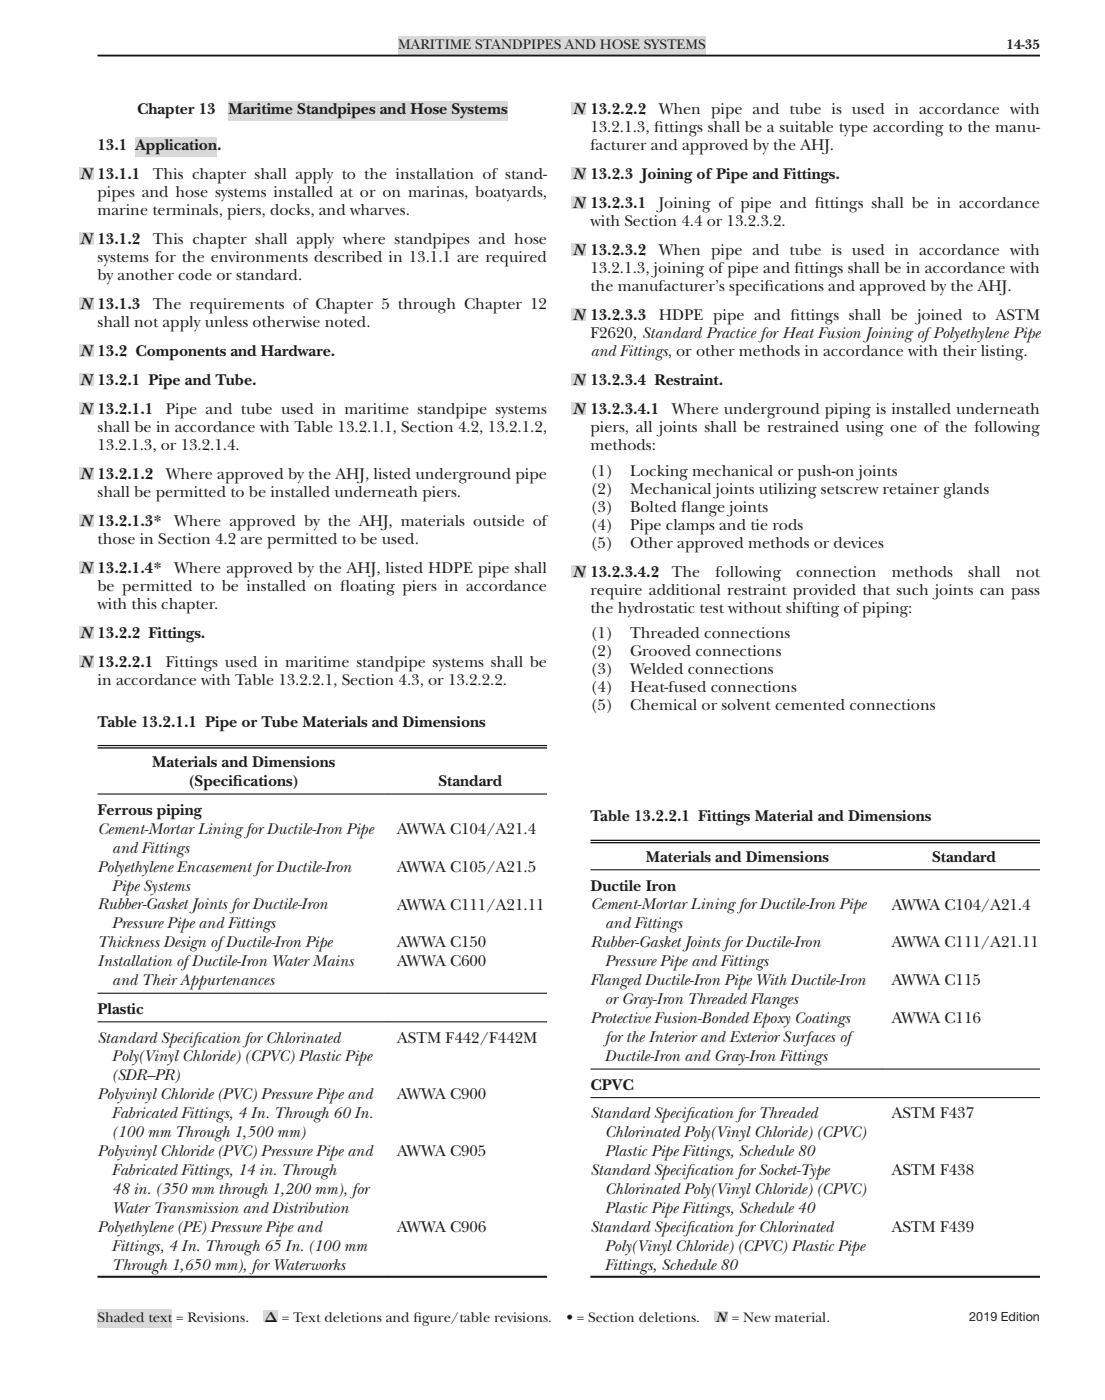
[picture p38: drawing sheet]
<svg xmlns="http://www.w3.org/2000/svg" width="216mm" height="274mm" viewBox="0 0 216 274" stroke-linecap="round" stroke-linejoin="round" font-family="sans-serif">
<defs><g id="words">
<g font-size="3.2" fill="#231f20">
<text x="26.8" y="22.4">Chapter 13</text>
<text x="44.6" y="22.4">Maritime Standpipes and Hose Systems</text>
<text x="112" y="22.4">N</text>
<text x="115.4" y="22.4">13.2.2.2</text>
<text x="128.7" y="22.4">When pipe and tube is used in accordance with</text>
<text x="19.1" y="29.4">13.1</text>
<text x="26.5" y="29.4">Application.</text>
<text x="115.4" y="25.9">13.2.1.3, f</text>
<text x="115.4" y="29.4">facturer and approved by the AHJ.</text>
<text x="127.8" y="25.9">ittings shall be a suitable type according to the manu‐</text>
<text x="15.7" y="35.1">N</text>
<text x="19.1" y="35.1">13.1.1</text>
<text x="29.9" y="35.1">This chapter shall apply to the installation of stand‐</text>
<text x="112" y="35.1">N</text>
<text x="115.4" y="35.1">13.2.3 Joining of Pipe and Fittings.</text>
<text x="19.1" y="38.6">pipes and hose systems installed at or on marinas, boatyards,</text>
<text x="112" y="40.7">N</text>
<text x="115.4" y="40.7">13.2.3.1</text>
<text x="128.7" y="40.7">Joining of pipe and f</text>
<text x="159.2" y="40.7">ittings shall be in accordance</text>
<text x="15.7" y="47.8">N</text>
<text x="19.1" y="42.1">marine terminals, piers, docks, and wharves.</text>
<text x="19.1" y="47.8">13.1.2</text>
<text x="29.9" y="47.8">This chapter shall apply where standpipes and hose</text>
<text x="115.4" y="44.2">with Section 4.4 or 13.2.3.2.</text>
<text x="19.1" y="51.3">systems for the environments described in 13.1.1 are required</text>
<text x="112" y="49.9">N</text>
<text x="115.4" y="49.9">13.2.3.2</text>
<text x="115.4" y="53.4">13.2.1.3, joining of pipe and f</text>
<text x="128.7" y="49.9">When pipe and tube is used in accordance with</text>
<text x="155.2" y="53.4">ittings shall be in accordance with</text>
<text x="19" y="54.8">by another code or standard.</text>
<text x="115.4" y="56.9">the manufacturer’s specif</text>
<text x="149.4" y="56.9">ications and approved by the AHJ.</text>
<text x="15.7" y="60.5">N</text>
<text x="19" y="64">shall not apply unless otherwise noted.</text>
<text x="19" y="60.5">13.1.3</text>
<text x="29.9" y="60.5">The requirements of Chapter 5 through Chapter 12</text>
<text x="112" y="62.6">N</text>
<text x="115.4" y="62.6">13.2.3.3</text>
<text x="128.7" y="62.6">HDPE pipe and f</text>
<text x="154.5" y="62.6">ittings shall be joined to ASTM</text>
<text x="15.7" y="69.6">N</text>
<text x="19" y="69.6">13.2 Components and Hardware.</text>
<text x="115.4" y="66.1">F2620, Standard Practice for Heat Fusion Joining of Polyethylene Pipe</text>
<text x="115.4" y="69.6">and Fittings, or other methods in accordance with their listing.</text>
<text x="15.7" y="75.3">N</text>
<text x="19" y="75.3">13.2.1 Pipe and Tube.</text>
<text x="112" y="75.3">N</text>
<text x="115.4" y="75.3">13.2.3.4 Restraint.</text>
<text x="15.7" y="80.9">N</text>
<text x="19" y="80.9">13.2.1.1</text>
<text x="32.4" y="80.9">Pipe and tube used in maritime standpipe systems</text>
<text x="112" y="81">N</text>
<text x="115.4" y="81">13.2.3.4.1</text>
<text x="131.3" y="81">Where underground piping is installed underneath</text>
<text x="19" y="88">13.2.1.3, or 13.2.1.4.</text>
<text x="19" y="84.5">shall be in accordance with Table 13.2.1.1, Section 4.2, 13.2.1.2,</text>
<text x="115.4" y="88">methods:</text>
<text x="115.4" y="84.5">piers, all joints shall be restrained using one of the following</text>
<text x="15.7" y="93.6">N</text>
<text x="19" y="93.6">13.2.1.2</text>
<text x="32.4" y="93.6">Where approved by the AHJ, listed underground pipe</text>
<text x="115.4" y="92.9">(1)</text>
<text x="123.1" y="92.9">Locking mechanical or push-on joints</text>
<text x="19" y="97.2">shall be permitted to be installed underneath piers.</text>
<text x="115.4" y="96.5">(2)</text>
<text x="115.4" y="100">(3)</text>
<text x="123.1" y="96.5">Mechanical joints utilizing setscrew retainer glands</text>
<text x="123.1" y="100">Bolted f</text>
<text x="133.1" y="100">lange joints</text>
<text x="15.7" y="102.8">N</text>
<text x="19" y="102.8">13.2.1.3*</text>
<text x="19" y="106.4">those in Section 4.2 are permitted to be used.</text>
<text x="34.1" y="102.8">Where approved by the AHJ, materials outside of</text>
<text x="115.4" y="103.5">(4)</text>
<text x="115.4" y="107.1">(5)</text>
<text x="123.1" y="103.5">Pipe clamps and tie rods</text>
<text x="123.1" y="107.1">Other approved methods or devices</text>
<text x="15.7" y="112">N</text>
<text x="19" y="112">13.2.1.4*</text>
<text x="34.1" y="112">Where approved by the AHJ, listed HDPE pipe shall</text>
<text x="112" y="112.7">N</text>
<text x="115.4" y="112.7">13.2.3.4.2</text>
<text x="131.3" y="112.7">The</text>
<text x="139.8" y="112.7">following</text>
<text x="155.6" y="112.7">connection</text>
<text x="174.2" y="112.7">methods</text>
<text x="189.2" y="112.7">shall</text>
<text x="198.5" y="112.7">not</text>
<text x="19" y="115.5">be permitted to be installed on f</text>
<text x="19.1" y="119.1">with this chapter.</text>
<text x="66.5" y="115.5">loating piers in accordance</text>
<text x="115.4" y="119.8">the hydrostatic test without shifting of piping:</text>
<text x="115.4" y="116.2">require additional restraint provided that such joints can pass</text>
<text x="15.7" y="124.7">N</text>
<text x="19.1" y="124.7">13.2.2 Fittings.</text>
<text x="115.4" y="124.7">(1)</text>
<text x="123.1" y="124.7">Threaded connections</text>
<text x="15.7" y="130.4">N</text>
<text x="19.1" y="130.4">13.2.2.1</text>
<text x="32.4" y="130.4">Fittings used in maritime standpipe systems shall be</text>
<text x="115.4" y="128.2">(2)</text>
<text x="115.4" y="131.8">(3)</text>
<text x="123.1" y="128.2">Grooved connections</text>
<text x="123.1" y="131.8">Welded connections</text>
<text x="19.1" y="133.9">in accordance with Table 13.2.2.1, Section 4.3, or 13.2.2.2.</text>
<text x="115.4" y="135.3">(4)</text>
<text x="123.1" y="135.3">Heat-fused connections</text>
<text x="19" y="142">Table 13.2.1.1 Pipe or Tube Materials and Dimensions</text>
<text x="115.4" y="138.8">(5)</text>
<text x="123.1" y="138.8">Chemical or solvent cemented connections</text>
<text x="29.7" y="149.9">Materials and Dimensions</text>
<text x="36.8" y="153.7">(Specif</text>
<text x="45.5" y="153.7">ications)</text>
<text x="85.7" y="153.7">Standard</text>
<text x="19.1" y="159.2">Ferrous piping</text>
<text x="115.4" y="160.5">Table 13.2.2.1 Fittings Material and Dimensions</text>
<text x="19.1" y="162.9">Cement-Mortar Lining for Ductile-Iron Pipe</text>
<text x="21.9" y="166.6">and Fittings</text>
<text x="77.6" y="162.9">AWWA C104/A21.4</text>
<text x="19.1" y="170.3">Polyethylene Encasement for Ductile-Iron</text>
<text x="77.6" y="170.4">AWWA C105/A21.5</text>
<text x="126.2" y="168.5">Materials and Dimensions</text>
<text x="182.1" y="168.5">Standard</text>
<text x="19.1" y="177.8">Rubber-Gasket Joints for Ductile-Iron</text>
<text x="21.9" y="174.1">Pipe Systems</text>
<text x="77.6" y="177.8">AWWA C111/A21.11</text>
<text x="115.4" y="174.1">Ductile Iron</text>
<text x="115.4" y="177.8">Cement-Mortar Lining for Ductile-Iron Pipe</text>
<text x="174.2" y="177.8">AWWA C104/A21.4</text>
<text x="19.1" y="185.2">Thickness Design of Ductile-Iron Pipe</text>
<text x="21.9" y="181.5">Pressure Pipe and Fittings</text>
<text x="77.6" y="185.2">AWWA C150</text>
<text x="115.4" y="185.2">Rubber-Gasket Joints for Ductile-Iron</text>
<text x="118.2" y="181.5">and Fittings</text>
<text x="174.2" y="185.2">AWWA C111/A21.11</text>
<text x="19.1" y="188.9">Installation of Ductile-Iron Water Mains</text>
<text x="77.6" y="188.9">AWWA C600</text>
<text x="118.2" y="188.9">Pressure Pipe and Fittings</text>
<text x="21.9" y="192.6">and Their Appurtenances</text>
<text x="115.4" y="192.6">Flanged Ductile-Iron Pipe With Ductile-Iron</text>
<text x="118.2" y="196.3">or Gray-Iron Threaded Flanges</text>
<text x="174.2" y="192.6">AWWA C115</text>
<text x="19.1" y="198.2">Plastic</text>
<text x="19.1" y="203.8">Standard Specif</text>
<text x="37.6" y="203.8">ication for Chlorinated</text>
<text x="77.6" y="203.8">ASTM F442/F442M</text>
<text x="115.4" y="200">Protective Fusion-Bonded Epoxy Coatings</text>
<text x="118.2" y="203.7">for the Interior and Exterior Surfaces of</text>
<text x="174.2" y="200">AWWA C116</text>
<text x="21.9" y="207.5">Poly(Vinyl Chloride) (CPVC) Plastic Pipe</text>
<text x="118.2" y="207.4">Ductile-Iron and Gray-Iron Fittings</text>
<text x="19.1" y="214.9">Polyvinyl Chloride (PVC) Pressure Pipe and</text>
<text x="21.9" y="211.2">(SDR–PR)</text>
<text x="77.6" y="214.9">AWWA C900</text>
<text x="115.4" y="213">CPVC</text>
<text x="21.9" y="218.6">Fabricated Fittings, 4 In. Through 60 In.</text>
<text x="115.4" y="218.6">Standard Specif</text>
<text x="133.9" y="218.6">ication for Threaded</text>
<text x="174.2" y="218.6">ASTM F437</text>
<text x="19.1" y="226">Polyvinyl Chloride (PVC) Pressure Pipe and</text>
<text x="21.9" y="222.3">(100 mm Through 1,500 mm)</text>
<text x="77.6" y="226">AWWA C905</text>
<text x="118.2" y="222.3">Chlorinated Poly(Vinyl Chloride) (CPVC)</text>
<text x="118.2" y="226">Plastic Pipe Fittings, Schedule 80</text>
<text x="21.9" y="229.7">Fabricated Fittings, 14 in. Through</text>
<text x="21.9" y="233.4">48 in. (350 mm through 1,200 mm), for</text>
<text x="115.4" y="229.7">Standard Specif</text>
<text x="118.2" y="233.4">Chlorinated Poly(Vinyl Chloride) (CPVC)</text>
<text x="133.9" y="229.7">ication for Socket-Type</text>
<text x="174.2" y="229.7">ASTM F438</text>
<text x="21.9" y="237.1">Water Transmission and Distribution</text>
<text x="118.2" y="237.1">Plastic Pipe Fittings, Schedule 40</text>
<text x="19.1" y="240.8">Polyethylene (PE) Pressure Pipe and</text>
<text x="21.9" y="244.5">Fittings, 4 In. Through 65 In. (100 mm</text>
<text x="77.6" y="240.8">AWWA C906</text>
<text x="115.4" y="240.8">Standard Specif</text>
<text x="118.2" y="244.5">Poly(Vinyl Chloride) (CPVC) Plastic Pipe</text>
<text x="133.9" y="240.8">ication for Chlorinated</text>
<text x="174.2" y="240.8">ASTM F439</text>
<text x="21.9" y="248.2">Through 1,650 mm), for Waterworks</text>
<text x="118.2" y="248.2">Fittings, Schedule 80</text>
</g>
<g font-size="2.8" fill="#231f20">
<text x="77.8" y="9.6">MARITIME STANDPIPES AND HOSE SYSTEMS</text>
<text x="196.7" y="9.6">14-35</text>
<text x="19" y="258.3">Shaded text = Revisions.</text>
<text x="51.6" y="258.3">Δ</text>
<text x="55.1" y="258.3">= Text deletions and f</text>
<text x="80.8" y="258.3">igure/table revisions.</text>
<text x="110.7" y="258.3">• = Section deletions.</text>
<text x="139.9" y="258.3">N</text>
<text x="143" y="258.3">= New material.</text>
</g>
<text font-size="2.5" fill="#231f20" x="189.4" y="258.2">2019 Edition</text>
</g></defs>
<path d="M77.8 7.2h60.1v3.5h-60.1z" fill-rule="evenodd" fill="#d9d9d9"/>
<path d="M19 10.9h184.2" fill="none" stroke="#000" stroke-width=".35"/>
<g fill="#d9d9d9">
<path d="M19 255.9h14.7v3.5h-14.7z" fill-rule="evenodd"/>
<path d="M51.5 256.1h2.9v2.3h-2.9z" fill-rule="evenodd"/>
<path d="M139.6 256.3h2.7v2.1h-2.7z" fill-rule="evenodd"/>
<path d="M44.6 19.7h54.6v3.9h-54.6z" fill-rule="evenodd"/>
<path d="M26.5 26.7h15.9v3.9h-15.9z" fill-rule="evenodd"/>
<path d="M15.3 32.7h3v2.5h-3z" fill-rule="evenodd"/>
<path d="M15.3 45.4h3v2.5h-3z" fill-rule="evenodd"/>
<path d="M15.3 58.2h3v2.4h-3z" fill-rule="evenodd"/>
<path d="M15.3 67.3h3v2.5h-3z" fill-rule="evenodd"/>
<path d="M15.3 73h3v2.4h-3z" fill-rule="evenodd"/>
<path d="M15.3 78.6h3v2.5h-3z" fill-rule="evenodd"/>
<path d="M15.3 91.3h3v2.5h-3z" fill-rule="evenodd"/>
<path d="M15.3 100.5h3v2.5h-3z" fill-rule="evenodd"/>
<path d="M15.3 109.7h3v2.5h-3z" fill-rule="evenodd"/>
<path d="M15.3 122.4h3v2.5h-3z" fill-rule="evenodd"/>
<path d="M15.3 128h3v2.5h-3z" fill-rule="evenodd"/>
</g>
<g fill="#fff">
<path d="M19 139.4h87.9v110.3h-87.9z" fill-rule="evenodd"/>
<path d="M19 146.3h56.8v8.8h-56.8z" fill-rule="evenodd"/>
<path d="M75.8 146.3h31.1v8.8h-31.1z" fill-rule="evenodd"/>
<path d="M19 155.3h56.8v5.1h-56.8z" fill-rule="evenodd"/>
<path d="M75.8 155.3h31.1v5.1h-31.1z" fill-rule="evenodd"/>
<path d="M19 160.4h56.8v7.4h-56.8z" fill-rule="evenodd"/>
<path d="M75.8 160.4h31.1v7.4h-31.1z" fill-rule="evenodd"/>
<path d="M19 167.8h56.8v7.4h-56.8z" fill-rule="evenodd"/>
<path d="M75.8 167.8h31.1v7.4h-31.1z" fill-rule="evenodd"/>
<path d="M19 175.2h56.8v7.4h-56.8z" fill-rule="evenodd"/>
<path d="M75.8 175.2h31.1v7.4h-31.1z" fill-rule="evenodd"/>
<path d="M19 182.6h56.8v3.7h-56.8z" fill-rule="evenodd"/>
<path d="M75.8 182.6h31.1v3.7h-31.1z" fill-rule="evenodd"/>
<path d="M19 186.3h56.8v7.8h-56.8z" fill-rule="evenodd"/>
<path d="M75.8 186.3h31.1v7.8h-31.1z" fill-rule="evenodd"/>
<path d="M19 194.2h56.8v5.5h-56.8z" fill-rule="evenodd"/>
<path d="M75.8 194.2h31.1v5.5h-31.1z" fill-rule="evenodd"/>
<path d="M19 199.8h56.8v12.5h-56.8z" fill-rule="evenodd"/>
<path d="M75.8 199.8h31.1v12.5h-31.1z" fill-rule="evenodd"/>
<path d="M19 212.3h56.8v11.1h-56.8z" fill-rule="evenodd"/>
<path d="M75.8 212.3h31.1v11.1h-31.1z" fill-rule="evenodd"/>
<path d="M19 223.4h56.8v14.8h-56.8z" fill-rule="evenodd"/>
<path d="M75.8 223.4h31.1v14.8h-31.1z" fill-rule="evenodd"/>
<path d="M19 238.2h56.8v11.1h-56.8z" fill-rule="evenodd"/>
<path d="M75.8 238.2h31.1v11.1h-31.1z" fill-rule="evenodd"/>
</g>
<path d="M19 146.2h87.9M19 145.7h87.9" fill="none" stroke="#000" stroke-width=".24"/>
<path d="M19 155.2h87.9M19 194.1h87.9M19 199.7h87.9" fill="none" stroke="#000" stroke-width=".2"/>
<path d="M19 249.5h87.9" fill="none" stroke="#000" stroke-width=".38"/>
<g fill="#d9d9d9">
<path d="M111.7 20h2.9v2.5h-2.9z" fill-rule="evenodd"/>
<path d="M111.7 32.7h2.9v2.5h-2.9z" fill-rule="evenodd"/>
<path d="M111.7 38.4h2.9v2.5h-2.9z" fill-rule="evenodd"/>
<path d="M111.7 47.6h2.9v2.4h-2.9z" fill-rule="evenodd"/>
<path d="M111.7 60.3h2.9v2.4h-2.9z" fill-rule="evenodd"/>
<path d="M111.7 73h2.9v2.5h-2.9z" fill-rule="evenodd"/>
<path d="M111.7 78.6h2.9v2.5h-2.9z" fill-rule="evenodd"/>
<path d="M111.7 110.4h2.9v2.5h-2.9z" fill-rule="evenodd"/>
</g>
<g fill="#fff">
<path d="M115.4 157.9h87.8v91.8h-87.8z" fill-rule="evenodd"/>
<path d="M115.4 164.8h57.1v5.1h-57.1z" fill-rule="evenodd"/>
<path d="M172.5 164.8h30.7v5.1h-30.7z" fill-rule="evenodd"/>
<path d="M115.4 170.1h57.1v5.1h-57.1z" fill-rule="evenodd"/>
<path d="M172.5 170.1h30.7v5.1h-30.7z" fill-rule="evenodd"/>
<path d="M115.4 175.2h57.1v7.4h-57.1z" fill-rule="evenodd"/>
<path d="M172.5 175.2h30.7v7.4h-30.7z" fill-rule="evenodd"/>
<path d="M115.4 182.6h57.1v7.4h-57.1z" fill-rule="evenodd"/>
<path d="M172.5 182.6h30.7v7.4h-30.7z" fill-rule="evenodd"/>
<path d="M115.4 190h57.1v7.4h-57.1z" fill-rule="evenodd"/>
<path d="M172.5 190h30.7v7.4h-30.7z" fill-rule="evenodd"/>
<path d="M115.4 197.4h57.1v11.5h-57.1z" fill-rule="evenodd"/>
<path d="M172.5 197.4h30.7v11.5h-30.7z" fill-rule="evenodd"/>
<path d="M115.4 209h57.1v5.5h-57.1z" fill-rule="evenodd"/>
<path d="M172.5 209h30.7v5.5h-30.7z" fill-rule="evenodd"/>
<path d="M115.4 214.6h57.1v12.5h-57.1z" fill-rule="evenodd"/>
<path d="M172.5 214.6h30.7v12.5h-30.7z" fill-rule="evenodd"/>
<path d="M115.4 227.1h57.1v11.1h-57.1z" fill-rule="evenodd"/>
<path d="M172.5 227.1h30.7v11.1h-30.7z" fill-rule="evenodd"/>
<path d="M115.4 238.2h57.1v11.1h-57.1z" fill-rule="evenodd"/>
<path d="M172.5 238.2h30.7v11.1h-30.7z" fill-rule="evenodd"/>
</g>
<path d="M115.4 164.7h87.8M115.4 164.2h87.8" fill="none" stroke="#000" stroke-width=".24"/>
<path d="M115.4 170h87.8M115.4 208.9h87.8M115.4 214.5h87.8" fill="none" stroke="#000" stroke-width=".2"/>
<path d="M115.4 249.5h87.8" fill="none" stroke="#000" stroke-width=".38"/>
<use href="#words"/>
</svg>
